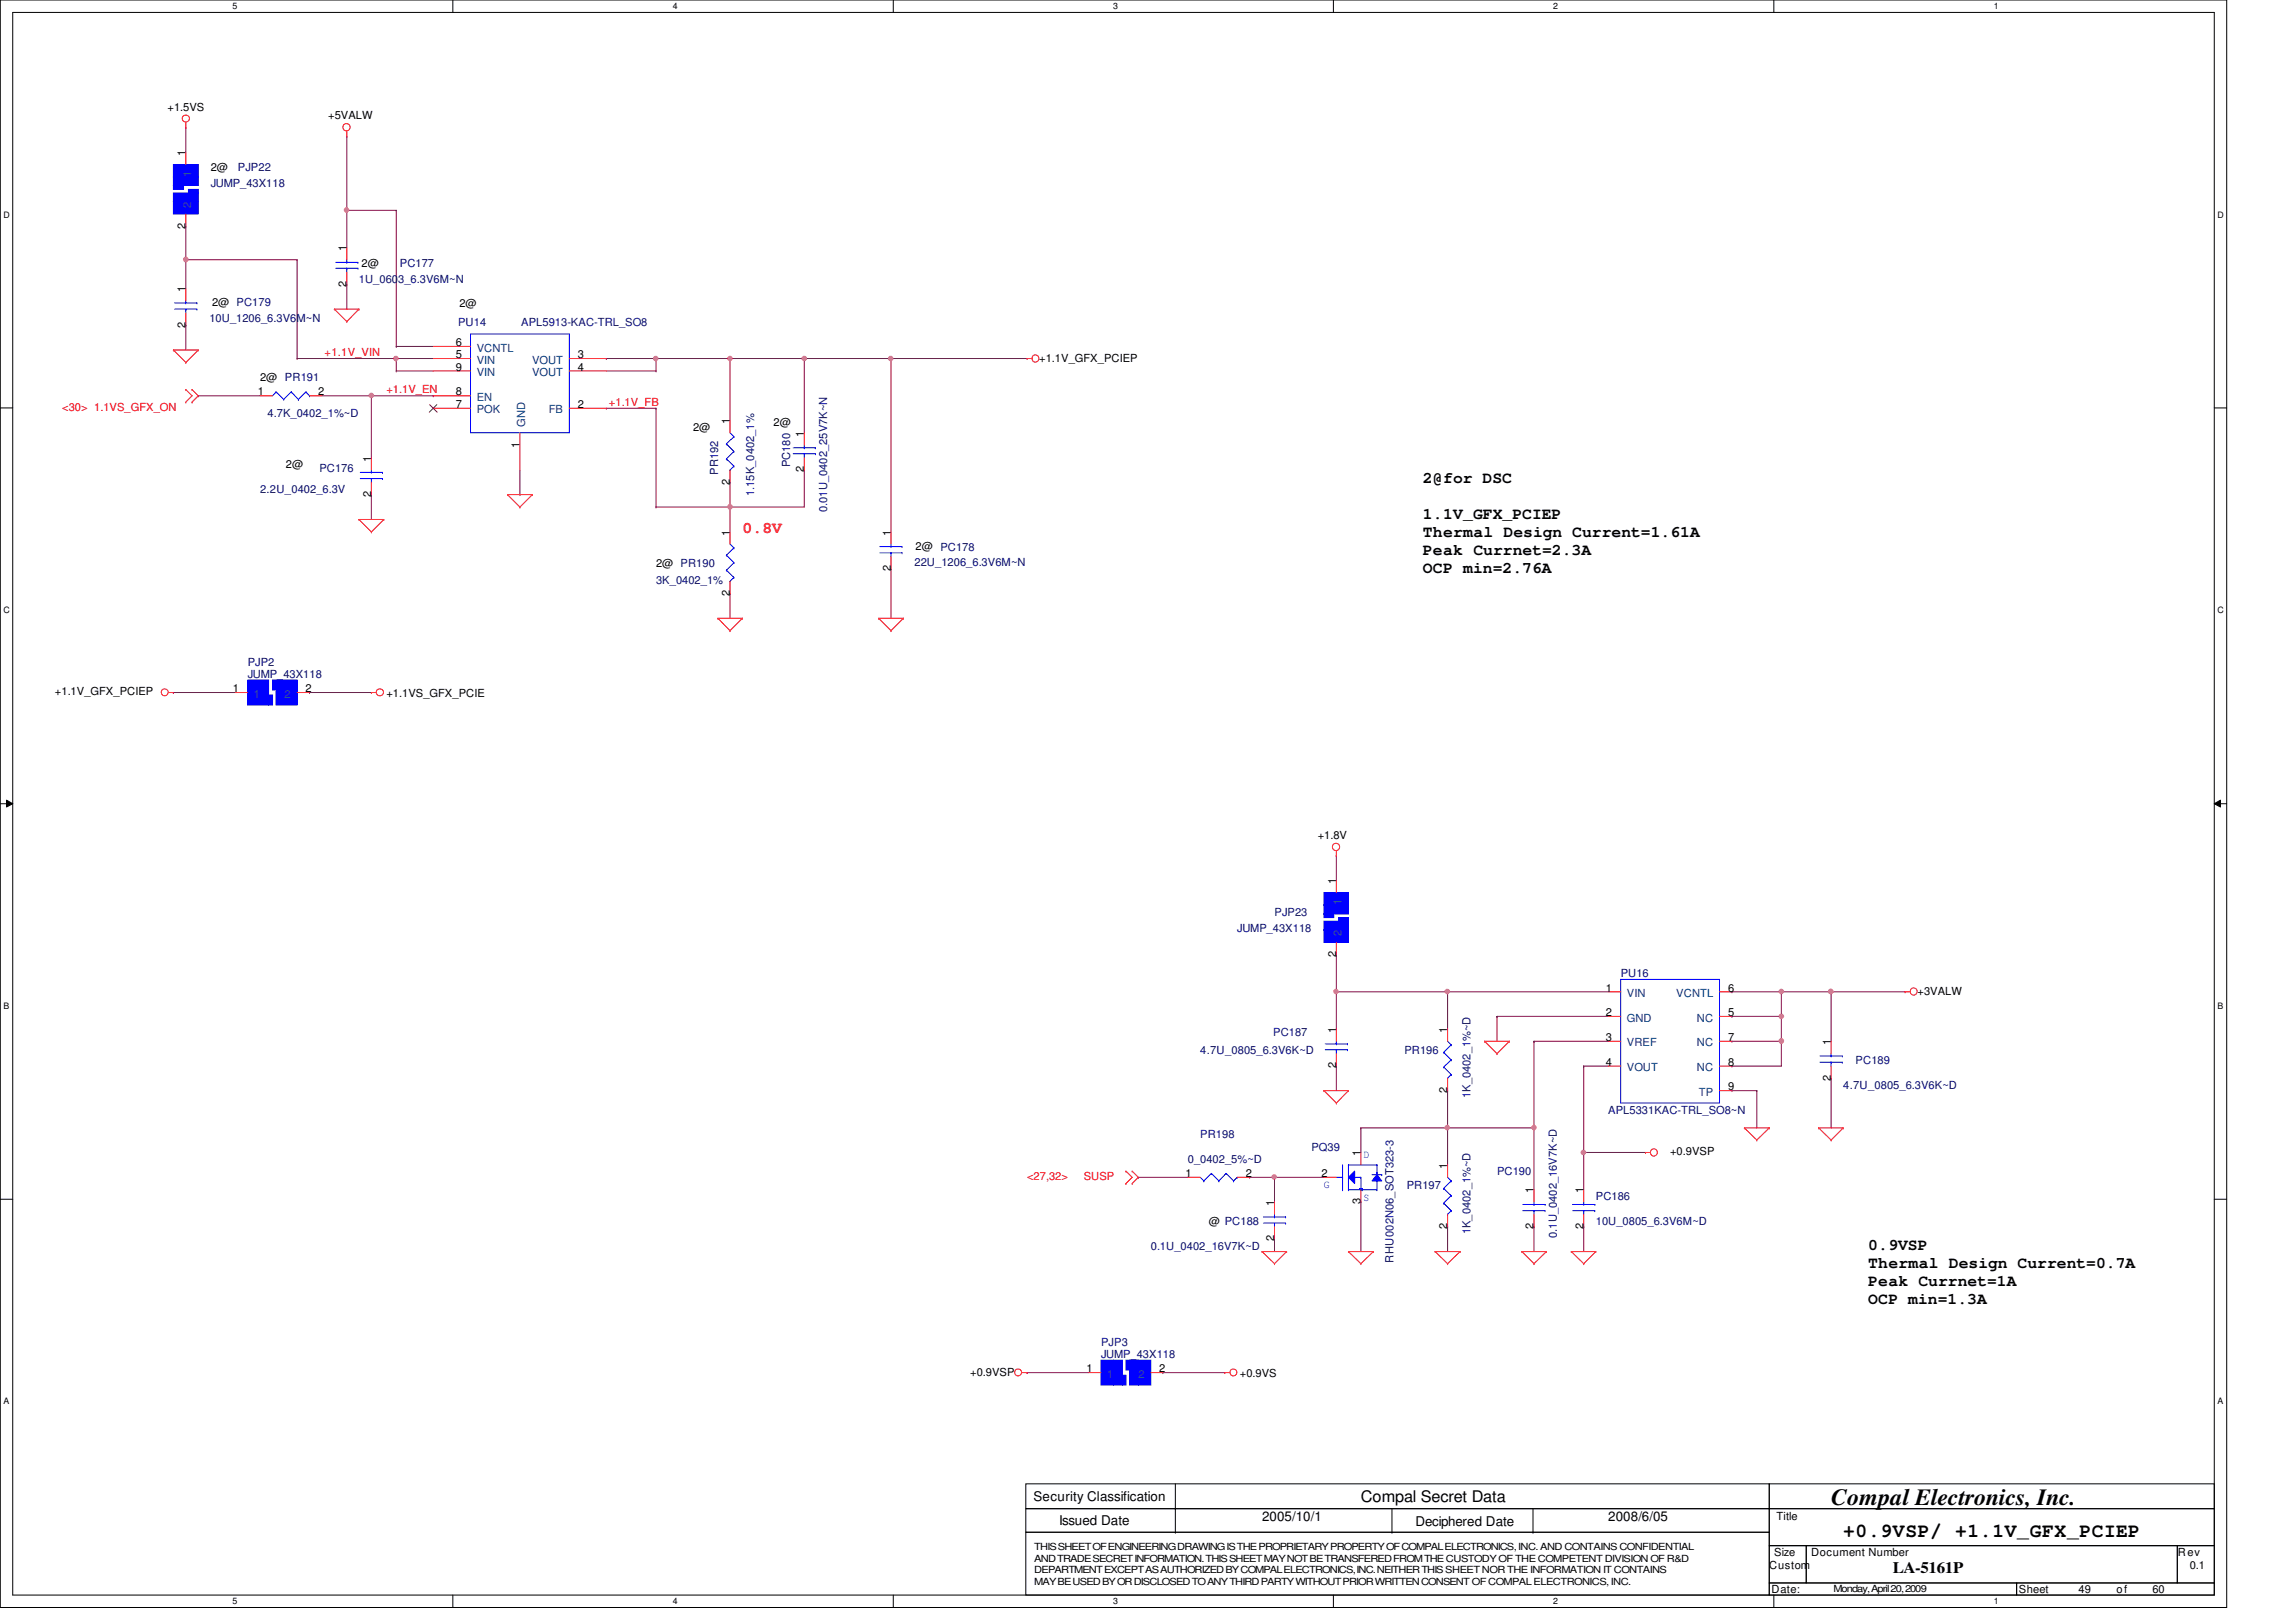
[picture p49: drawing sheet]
<svg xmlns="http://www.w3.org/2000/svg" width="297mm" height="210mm" viewBox="0 0 297 210" stroke-linecap="round" stroke-linejoin="round" font-family="sans-serif">
<defs><g id="words">
<text font-size="3" x="236.9" y="194.7">Compal Electronics, Inc.</text>
<text font-size="2.5" x="238.5" y="198.9">+0.9VSP/ +1.1V_GFX_PCIEP</text>
<g font-size="2.1">
<text x="184.1" y="62.5">2@for DSC</text>
<text x="184.1" y="67.2">1.1V_GFX_PCIEP</text>
<text x="184.1" y="69.5">Thermal Design Current=1.61A</text>
<text x="184.1" y="71.8">Peak Currnet=2.3A</text>
<text x="184.1" y="74.2">OCP min=2.76A</text>
<text x="241.7" y="161.7">0.9VSP</text>
<text x="241.7" y="164">Thermal Design Current=0.7A</text>
<text x="241.7" y="166.4">Peak Currnet=1A</text>
<text x="241.7" y="168.7">OCP min=1.3A</text>
<text x="176.1" y="194.4">Compal Secret Data</text>
<text x="244.9" y="203.5">LA-5161P</text>
</g>
<text font-size="2.1" fill="#f00" x="96.1" y="68.9">0.8V</text>
<g font-size="1.7">
<text x="133.7" y="194.3">Security Classification</text>
<text x="137" y="197.3">Issued Date</text>
<text x="163.3" y="196.8">2005/10/1</text>
<text x="183.1" y="197.5">Deciphered Date</text>
<text x="208.1" y="196.8">2008/6/05</text>
</g>
<g font-size="1.4">
<text x="21.7" y="14.3">+1.5VS</text>
<text x="42.5" y="15.5">+5VALW</text>
<text x="24" y="20.2" transform="rotate(-90 24 20.2)">1</text>
<text x="27.3" y="22.2">2@</text>
<text x="24" y="29.6" transform="rotate(-90 24 29.6)">2</text>
<text x="44.8" y="32.5" transform="rotate(-90 44.8 32.5)">1</text>
<text x="46.8" y="34.5">2@</text>
<text x="24" y="37.8" transform="rotate(-90 24 37.8)">1</text>
<text x="27.4" y="39.6">2@ PC179</text>
<text x="44.8" y="37.1" transform="rotate(-90 44.8 37.1)">2</text>
<text x="59.4" y="39.8">2@</text>
<text x="24" y="42.4" transform="rotate(-90 24 42.4)">2</text>
<text x="59" y="48">9</text>
<text x="59" y="44.8">6</text>
<text x="59" y="46.4">5</text>
<text x="74.8" y="48">4</text>
<text x="74.8" y="46.4">3</text>
<text x="134.4" y="46.8">+1.1V_GFX_PCIEP</text>
<text x="33.4" y="51.2">1</text>
<text x="33.7" y="49.4">2@ PR191</text>
<text x="41.1" y="51.2">2</text>
<text x="59" y="51.2">8</text>
<text x="59" y="52.8">7</text>
<text x="74.8" y="52.8">2</text>
<text x="48" y="59.7" transform="rotate(-90 48 59.7)">1</text>
<text x="67.2" y="57.9" transform="rotate(-90 67.2 57.9)">1</text>
<text x="89.7" y="55.8">2@</text>
<text x="94.4" y="54.9" transform="rotate(-90 94.4 54.9)">1</text>
<text x="100.1" y="55.1">2@</text>
<text x="104" y="56.5" transform="rotate(-90 104 56.5)">1</text>
<text x="37" y="60.6">2@</text>
<text x="48" y="64.3" transform="rotate(-90 48 64.3)">2</text>
<text x="94.4" y="62.7" transform="rotate(-90 94.4 62.7)">2</text>
<text x="104" y="61.1" transform="rotate(-90 104 61.1)">2</text>
<text x="94.4" y="69.3" transform="rotate(-90 94.4 69.3)">1</text>
<text x="115.2" y="69.3" transform="rotate(-90 115.2 69.3)">1</text>
<text x="118.4" y="71.1">2@ PC178</text>
<text x="84.9" y="73.4">2@ PR190</text>
<text x="94.4" y="77.1" transform="rotate(-90 94.4 77.1)">2</text>
<text x="115.2" y="73.9" transform="rotate(-90 115.2 73.9)">2</text>
<text x="30.1" y="89.6">1</text>
<text x="39.5" y="89.6">2</text>
<text x="7.1" y="90">+1.1V_GFX_PCIEP</text>
<text x="50" y="90.2">+1.1VS_GFX_PCIE</text>
<text x="170.5" y="108.6">+1.8V</text>
<text x="172.8" y="114.4" transform="rotate(-90 172.8 114.4)">1</text>
<text x="172.8" y="123.9" transform="rotate(-90 172.8 123.9)">2</text>
<text x="207.8" y="131.5">2</text>
<text x="207.8" y="128.3">1</text>
<text x="223.6" y="131.5">5</text>
<text x="223.6" y="128.3">6</text>
<text x="248.1" y="128.7">+3VALW</text>
<text x="172.8" y="133.6" transform="rotate(-90 172.8 133.6)">1</text>
<text x="187.2" y="133.6" transform="rotate(-90 187.2 133.6)">1</text>
<text x="207.8" y="137.9">4</text>
<text x="207.8" y="134.7">3</text>
<text x="223.6" y="134.7">7</text>
<text x="223.6" y="137.9">8</text>
<text x="236.9" y="135.3" transform="rotate(-90 236.9 135.3)">1</text>
<text x="172.8" y="138.3" transform="rotate(-90 172.8 138.3)">2</text>
<text x="187.2" y="141.4" transform="rotate(-90 187.2 141.4)">2</text>
<text x="223.6" y="141.1">9</text>
<text x="236.9" y="139.9" transform="rotate(-90 236.9 139.9)">2</text>
<text x="176" y="149.6" transform="rotate(-90 176 149.6)">1</text>
<text x="216.1" y="149.5">+0.9VSP</text>
<text x="153.4" y="152.3">1</text>
<text x="161.2" y="152.3">2</text>
<text x="171" y="152.3">2</text>
<text x="176" y="155.9" transform="rotate(-90 176 155.9)">3</text>
<text x="187.2" y="151.3" transform="rotate(-90 187.2 151.3)">1</text>
<text x="198.4" y="154.4" transform="rotate(-90 198.4 154.4)">1</text>
<text x="204.8" y="154.4" transform="rotate(-90 204.8 154.4)">1</text>
<text x="156.4" y="158.5">@ PC188</text>
<text x="164.8" y="160.7" transform="rotate(-90 164.8 160.7)">2</text>
<text x="164.8" y="156" transform="rotate(-90 164.8 156)">1</text>
<text x="187.2" y="159" transform="rotate(-90 187.2 159)">2</text>
<text x="198.4" y="159" transform="rotate(-90 198.4 159)">2</text>
<text x="204.8" y="159" transform="rotate(-90 204.8 159)">2</text>
<text x="125.5" y="178">+0.9VSP</text>
<text x="140.5" y="177.6">1</text>
<text x="150" y="177.6">2</text>
<text x="160.4" y="178.2">+0.9VS</text>
<text x="229.8" y="196.8">Title</text>
<text x="228.9" y="203">Custom</text>
<text x="229.5" y="201.4">Size</text>
<text x="234.3" y="201.4">Document Number</text>
<text x="281.8" y="201.4">Rev</text>
<text x="283.3" y="203">0.1</text>
<text x="229.2" y="206.2">Date:</text>
<text x="261.2" y="206.2">Sheet</text>
<text x="268.9" y="206.2">49</text>
<text x="273.8" y="206.2">of</text>
<text x="278.5" y="206.2">60</text>
</g>
<g font-size="1.4" fill="#004080">
<text x="24.7" y="22.9" transform="rotate(-90 24.7 22.9)">1</text>
<text x="24.7" y="26.9" transform="rotate(-90 24.7 26.9)">2</text>
<text x="61.7" y="45.5">VCNTL</text>
<text x="61.7" y="47.1">VIN</text>
<text x="68.8" y="47.1">VOUT</text>
<text x="61.7" y="48.7">VIN</text>
<text x="61.7" y="51.9">EN</text>
<text x="61.7" y="53.5">POK</text>
<text x="68.8" y="48.7">VOUT</text>
<text x="71" y="53.5">FB</text>
<text x="67.9" y="55.2" transform="rotate(-90 67.9 55.2)">GND</text>
<text x="32.8" y="90.3">1</text>
<text x="36.8" y="90.3">2</text>
<text x="173.6" y="117.1" transform="rotate(-90 173.6 117.1)">1</text>
<text x="173.6" y="121.2" transform="rotate(-90 173.6 121.2)">2</text>
<text x="210.5" y="129">VIN</text>
<text x="216.9" y="129">VCNTL</text>
<text x="210.5" y="132.2">GND</text>
<text x="210.5" y="135.4">VREF</text>
<text x="219.5" y="132.2">NC</text>
<text x="219.5" y="135.4">NC</text>
<text x="210.5" y="138.6">VOUT</text>
<text x="219.5" y="138.6">NC</text>
<text x="219.8" y="141.8">TP</text>
<text x="143.3" y="178.3">1</text>
<text x="147.3" y="178.3">2</text>
</g>
<g font-size="1.4" fill="#000080">
<text x="30.8" y="22.2">PJP22</text>
<text x="27.3" y="24.3">JUMP_43X118</text>
<text x="51.7" y="34.5">PC177</text>
<text x="27.1" y="41.7">10U_1206_6.3V6M~N</text>
<text x="46.4" y="36.6">1U_0603_6.3V6M~N</text>
<text x="59.3" y="42.2">PU14</text>
<text x="67.4" y="42.2">APL5913-KAC-TRL_SO8</text>
<text x="34.6" y="54">4.7K_0402_1%~D</text>
<text x="33.7" y="63.8">2.2U_0402_6.3V</text>
<text x="41.3" y="61">PC176</text>
<text x="92.9" y="61.5" transform="rotate(-90 92.9 61.5)">PR192</text>
<text x="97.6" y="64.2" transform="rotate(-90 97.6 64.2)">1.15K_0402_1%</text>
<text x="102.2" y="60.5" transform="rotate(-90 102.2 60.5)">PC180</text>
<text x="107" y="66.3" transform="rotate(-90 107 66.3)">0.01U_0402_25V7K~N</text>
<text x="84.9" y="75.6">3K_0402_1%</text>
<text x="118.3" y="73.2">22U_1206_6.3V6M~N</text>
<text x="32" y="86.2">PJP2</text>
<text x="32" y="87.8">JUMP_43X118</text>
<text x="164.9" y="118.5">PJP23</text>
<text x="160.1" y="120.6">JUMP_43X118</text>
<text x="209.7" y="126.5">PU16</text>
<text x="155.3" y="136.4">4.7U_0805_6.3V6K~D</text>
<text x="164.7" y="134">PC187</text>
<text x="181.7" y="136.4">PR196</text>
<text x="240.1" y="137.7">PC189</text>
<text x="190.2" y="142.1" transform="rotate(-90 190.2 142.1)">1K_0402_1%~D</text>
<text x="238.5" y="140.9">4.7U_0805_6.3V6K~D</text>
<text x="155.3" y="147.3">PR198</text>
<text x="169.7" y="148.9">PQ39</text>
<text x="208.1" y="144.1">APL5331KAC-TRL_SO8~N</text>
<text x="153.7" y="150.5">0_0402_5%~D</text>
<text x="182" y="153.9">PR197</text>
<text x="193.7" y="152.1">PC190</text>
<text x="206.5" y="155.3">PC186</text>
<text x="148.9" y="161.7">0.1U_0402_16V7K~D</text>
<text x="190.2" y="159.7" transform="rotate(-90 190.2 159.7)">1K_0402_1%~D</text>
<text x="201.4" y="160.2" transform="rotate(-90 201.4 160.2)">0.1U_0402_16V7K~D</text>
<text x="206.5" y="158.5">10U_0805_6.3V6M~D</text>
<text x="180.3" y="163.4" transform="rotate(-90 180.3 163.4)">RHU002N06_SOT323-3</text>
<text x="142.4" y="174.2">PJP3</text>
<text x="142.4" y="175.8">JUMP_43X118</text>
</g>
<g font-size="1.4" fill="#f00">
<text x="42" y="46.1">+1.1V_VIN</text>
<text x="8" y="53.2">&lt;30&gt; 1.1VS_GFX_ON</text>
<text x="50" y="50.9">+1.1V_EN</text>
<text x="78.8" y="52.5">+1.1V_FB</text>
<text x="132.9" y="152.7">&lt;27,32&gt;</text>
<text x="140.2" y="152.7">SUSP</text>
</g>
<g font-size="1.4" fill="#00f">
<text x="176.4" y="149.9">D</text>
<text x="171.3" y="153.7">G</text>
<text x="176.4" y="155.4">S</text>
</g>
<g font-size="1.3">
<text x="133.8" y="200.6">THIS SHEET OF ENGINEERING DRAWING IS THE PROPRIETARY PROPERTY OF COMPAL ELECTRONICS, INC. AND CONTAINS CONFIDENTIAL</text>
<text x="133.8" y="202.1">AND TRADE SECRET INFORMATION. THIS SHEET MAY NOT BETRANSFERED FROM THE CUSTODY OF THE COMPETENT DIVISION OF R&amp;D</text>
<text x="133.8" y="203.6">DEPARTMENT EXCEPT AS AUTHORIZED BY COMPAL ELECTRONICS, INC. NEITHER THIS SHEET NOR THE INFORMATION IT CONTAINS</text>
<text x="133.8" y="205.1">MAY BE USED BY OR DISCLOSED TO ANY THIRD PARTY WITHOUT PRIOR WRITTEN CONSENT OF COMPAL ELECTRONICS, INC.</text>
<text x="237.2" y="206">Monday, April 20, 2009</text>
</g>
<g font-size="1.1">
<text x="30.1" y="1.1">5</text>
<text x="87" y="1.1">4</text>
<text x="144" y="1.1">3</text>
<text x="201" y="1.1">2</text>
<text x="257.9" y="1.1">1</text>
<text x=".5" y="28.2">D</text>
<text x="286.9" y="28.2">D</text>
<text x=".5" y="79.3">C</text>
<text x="286.9" y="79.3">C</text>
<text x=".5" y="130.6">B</text>
<text x="286.9" y="130.6">B</text>
<text x=".5" y="181.7">A</text>
<text x="286.9" y="181.7">A</text>
<text x="30.1" y="207.6">5</text>
<text x="87" y="207.6">4</text>
<text x="144" y="207.6">3</text>
<text x="201" y="207.6">2</text>
<text x="257.9" y="207.6">1</text>
</g>
</g></defs>
<path d="M0 0h288.1v208h-288.1zM1.6 1.6h284.9v204.8h-284.9z" fill="none" stroke="#000" stroke-width=".13"/>
<g fill="#fff">
<path d="M30.1 .2h.6v1.2h-.6z"/>
<path d="M30.1 206.6h.6v1.2h-.6z"/>
</g>
<path d="M58.6 0v1.6M58.6 206.4v1.6" fill="none" stroke="#000" stroke-width=".13"/>
<g fill="#fff">
<path d="M87 .2h.6v1.2h-.6z"/>
<path d="M87 206.6h.6v1.2h-.6z"/>
</g>
<path d="M115.6 0v1.6M115.6 206.4v1.6" fill="none" stroke="#000" stroke-width=".13"/>
<g fill="#fff">
<path d="M144 .2h.6v1.2h-.6z"/>
<path d="M144 206.6h.6v1.2h-.6z"/>
</g>
<path d="M172.5 0v1.6M172.5 206.4v1.6" fill="none" stroke="#000" stroke-width=".13"/>
<g fill="#fff">
<path d="M201 .2h.5v1.2h-.5z"/>
<path d="M201 206.6h.5v1.2h-.5z"/>
</g>
<path d="M229.5 0v1.6M229.5 206.4v1.6" fill="none" stroke="#000" stroke-width=".13"/>
<g fill="#fff">
<path d="M257.9 .2h.6v1.2h-.6z"/>
<path d="M257.9 206.6h.6v1.2h-.6z"/>
<path d="M.5 27.2h.7v1.2h-.7z"/>
<path d="M286.9 27.2h.8v1.2h-.8z"/>
<path d="M.5 78.4h.7v1.1h-.7z"/>
<path d="M286.9 78.4h.8v1.1h-.8z"/>
</g>
<path d="M0 52.8h1.6M286.5 52.8h1.6" fill="none" stroke="#000" stroke-width=".13"/>
<g fill="#fff">
<path d="M.5 129.6h.7v1.2h-.7z"/>
<path d="M286.9 129.6h.7v1.2h-.7z"/>
</g>
<path d="M0 104h1.6M.8 103.5l.8 .5-.8 .4zM286.5 104l.8-.5v.9zM286.5 104h1.6" fill="none" stroke="#000" stroke-width=".13"/>
<path d="M.8 103.5l.8 .5-.8 .4zM286.5 104l.8-.5v.9z" fill="#000"/>
<g fill="#fff">
<path d="M.5 180.8h.7v1.1h-.7z"/>
<path d="M286.9 180.8h.7v1.1h-.7z"/>
</g>
<g fill="none" stroke="#000" stroke-width=".13">
<path d="M0 155.2h1.6M286.5 155.2h1.6M132.7 192h96.2v3.2h-96.2zM132.7 195.2h96.2v3.1h-96.2zM132.7 198.3h96.2v8.1h-96.2zM152.1 195.2h.1M152.1 198.3h.1M152.1 192v6.3M180.1 198.3h.1M180.1 195.2v3.1M198.3 198.3h.1M198.3 195.2v3.1"/>
<path d="M228.9 192h57.6v3.2h-57.6zM228.9 195.2h57.6v4.8h-57.6zM228.9 200h4.8v4.9h-4.8zM228.9 204.9h32v1.5h-32zM233.7 200h48v4.9h-48zM260.9 204.9h25.6v1.5h-25.6zM281.7 200h4.8v4.9h-4.8z"/>
</g>
<g fill="none" stroke="#800040" stroke-width=".13">
<path d="M24 16.5h.1M24 16.5v3.2M44.9 17.6h.1M44.9 17.6v14.4M24 33.6h.1M24 29.3h.1M24 29.3v8M24 33.6h14.4M38.4 33.6h.1M38.4 33.6v12.8M44.9 27.2h.1M44.9 36.8h.1"/>
<path d="M44.9 36.8v3.2M44.9 27.2h6.4M51.3 27.2h.1M51.3 27.2v17.6M24 42.1h.1M24 42.1v3.2M25.7 51.2h.1M25.7 51.2h8M38.4 46.4h.1M38.4 46.4h17.6M41.7 51.2h14.3M48 51.2h.1"/>
<path d="M48 51.2v8M51.3 44.8h.1M51.3 46.4h.1M51.3 48h.1M51.3 46.4v1.6M51.3 44.8h4.7M51.3 48h4.7M56 51.2h.1M78.4 52.8h.1M78.4 46.4h.1M78.4 46.4h54.5M78.4 52.8h6.5"/>
<path d="M78.4 48h6.5M84.9 46.4h.1M84.9 52.8h.1M84.9 48h.1M84.9 46.4v1.6M84.9 52.8v12.8M94.4 46.4h.1M94.4 46.4v8M104.1 46.4h.1M104.1 46.4v9.6M115.3 46.4h.1M115.3 46.4v22.4"/>
<path d="M48 64h.1M48 64v3.2M67.3 64h.1M67.3 60.8v3.2M84.9 65.6h.1M94.4 62.4h.1M94.4 65.6h.1M94.4 76.8h.1M94.4 62.4v6.4M94.4 76.8v3.2M104.1 60.8h.1M104.1 60.8v4.8h-19.2"/>
<path d="M115.3 73.6h.1M115.3 73.6v6.4M22.4 89.6h.1M22.4 89.6h8M40 89.6h.1M40 89.6h8M172.9 110.7h.1M172.9 110.7v3.3M172.9 128.4h.1M172.9 138h.1M172.9 123.5h.1M172.9 123.5v9.6"/>
<path d="M172.9 138v3.1M172.9 128.4h35.2M187.3 128.4h.1M187.3 128.4v4.7M193.7 131.5h.1M193.7 131.5h14.4M193.7 131.5v3.2M198.5 134.7h.1M198.5 134.7v19.3M198.5 134.7h9.6M204.9 138h.1M204.9 138h3.2"/>
<path d="M204.9 138v16M224.1 134.7h.1M224.1 131.5h.1M224.1 138h.1M224.1 128.4h.1M224.1 128.4h22.4M224.1 131.5h6.4M224.1 134.7h6.4M230.5 134.7h.1M230.5 128.4h.1M230.5 131.5h.1M230.5 128.4v9.6h-6.4"/>
<path d="M236.9 128.4h.1M236.9 139.5h.1M236.9 128.4v6.3M236.9 139.5v6.5M147.3 152.4h.1M147.3 152.4h6.4M161.7 152.4h.1M161.7 152.4h9.6M164.9 152.4h.1M164.9 152.4v3.1M176.1 155.5h.1M176.1 146h.1"/>
<path d="M176.1 146v3.1M176.1 155.5v6.5M176.1 146h22.4M187.3 141.1h.1M187.3 146h.1M187.3 158.7h.1M187.3 141.1v9.6M187.3 158.7v3.3M198.5 158.7h.1M198.5 146h.1M198.5 158.7v3.3M204.9 149.1h.1"/>
<path d="M204.9 158.7h.1M204.9 158.7v3.3M204.9 149.1h8M224.1 141.1h.1M224.1 141.1h3.2M227.3 141.1h.1M227.3 141.1v4.9M132.9 177.6h.1M132.9 177.6h8M150.4 177.6h.1M150.4 177.6h8M164.9 160.4h.1"/>
<path d="M164.9 160.4v1.6"/>
</g>
<g fill="none" stroke="#f00" stroke-width=".13">
<path d="M24 16.5h.1M24 15.8v.7M44.9 17.6h.1M44.9 17v.6M22.4 45.3h.1M22.4 45.3h3.3M22.4 45.3l1.6 1.6M24 46.9h.1M24 50.4h.1M24 52h.1M24 50.4l.8 .8-.8 .8M24.8 52h.1"/>
<path d="M24.8 50.4h.1M24.8 50.4l.9 .8-.9 .8M25.7 45.3h.1M25.7 45.3l-1.7 1.6M43.3 40h.1M43.3 40h3.1M43.3 40l1.6 1.6M44.9 41.6h.1M46.4 40h.1M46.4 40l-1.5 1.6M132.9 46.4h.1M132.9 46.4h.6"/>
<path d="M46.4 67.2h.1M46.4 67.2h3.3M46.4 67.2l1.6 1.6M48 68.8h.1M49.7 67.2h.1M49.7 67.2l-1.7 1.6M65.7 64h.1M65.7 64h3.2M65.7 64l1.6 1.6M67.3 65.6h.1M68.9 64h.1M68.9 64l-1.6 1.6"/>
<path d="M21.8 89.6h.6M22.4 89.6h.1M48 89.6h.1M48 89.6h.7M92.9 80h.1M92.9 80h3.2M92.9 80l1.5 1.6M94.4 81.6h.1M96.1 80h.1M96.1 80l-1.7 1.6M113.7 80h.1M113.7 80h3.2"/>
<path d="M113.7 80l1.6 1.6M115.3 81.6h.1M116.9 80h.1M116.9 80l-1.6 1.6M172.9 110.7h.1M172.9 110.1v.6M192.1 134.7h.1M192.1 134.7h3.2M192.1 134.7l1.6 1.7M193.7 136.4h.1M195.3 134.7h.1M195.3 134.7l-1.6 1.7"/>
<path d="M246.5 128.4h.1M246.5 128.4h.6M145.7 151.6h.1M145.7 153.2h.1M145.7 151.6l.8 .8-.8 .8M146.5 153.2h.1M146.5 151.6h.1M146.5 151.6l.8 .8-.8 .8M171.3 141.1h.1M171.3 141.1h3.2M171.3 141.1l1.6 1.6M172.9 142.7h.1"/>
<path d="M174.5 141.1h.1M174.5 141.1l-1.6 1.6M212.9 149.1h.1M212.9 149.1h.6M225.7 146h.1M225.7 146h3.2M225.7 146l1.6 1.5M227.3 147.5h.1M228.9 146h.1M228.9 146l-1.6 1.5M235.3 146h.1M235.3 146h3.2"/>
<path d="M235.3 146l1.6 1.5M236.9 147.5h.1M238.5 146h.1M238.5 146l-1.6 1.5M132.2 177.6h.7M132.9 177.6h.1M158.4 177.6h.1M158.4 177.6h.7M163.3 162h.1M163.3 162h3.2M163.3 162l1.6 1.5M164.9 163.5h.1"/>
<path d="M166.5 162h.1M166.5 162l-1.6 1.5M174.5 162h.1M174.5 162h3.2M174.5 162l1.6 1.5M176.1 163.5h.1M177.7 162h.1M177.7 162l-1.6 1.5M185.7 162h.1M185.7 162h3.2M185.7 162l1.6 1.5M187.3 163.5h.1"/>
<path d="M188.9 162h.1M188.9 162l-1.6 1.5M196.9 162h.1M196.9 162h3.2M196.9 162l1.6 1.5M198.5 163.5h.1M200.1 162h.1M200.1 162l-1.6 1.5M203.3 162h.1M203.3 162h3.2M203.3 162l1.6 1.5M204.9 163.5h.1"/>
<path d="M206.5 162h.1M206.5 162l-1.6 1.5"/>
<circle cx="24" cy="15.3" r=".46"/>
<circle cx="44.8" cy="16.5" r=".47"/>
<circle cx="133.9" cy="46.4" r=".46"/>
<circle cx="21.3" cy="89.6" r=".45"/>
<circle cx="49.1" cy="89.6" r=".46"/>
<circle cx="172.8" cy="109.6" r=".47"/>
<circle cx="247.6" cy="128.3" r=".46"/>
<circle cx="214" cy="149.1" r=".46"/>
<circle cx="131.7" cy="177.6" r=".45"/>
<circle cx="159.6" cy="177.6" r=".45"/>
</g>
<path d="M174.5 152.4l.8-.8v1.6z" fill="#00f"/>
<path d="M174.5 152.4l.8-.8v1.6z" fill="none" stroke="#00f" stroke-width=".13"/>
<path d="M178.1 152l.7 .8h-1.3z" fill="#00f"/>
<g fill="none" stroke="#00f" stroke-width=".13">
<path d="M35.7 50.7h.1M35.7 50.7l-.4 .5M35.7 50.7l1 1M36.7 51.7h.1M37.7 50.7h.1M37.7 50.7l-1 1M37.7 50.7l.9 1M38.6 51.7h.1M39.6 50.7h.1M39.6 50.7l-1 1M39.6 50.7l.4 .5M40 51.2h.1"/>
<path d="M60.9 43.2h12.8v12.8h-12.8zM171.4 135.8h2.9M171.4 135.1h2.9M172.9 135.1h.1M172.9 135.8h.1M172.9 134.7v.4M172.9 135.8v.6M174.3 135.8h.1M174.3 135.1h.1M163.4 158.3h2.9M163.4 157.5h2.9M164.9 157.5h.1"/>
<path d="M164.9 158.3h.1M164.9 157.1v.4M164.9 158.3v.4M166.3 158.3h.1M166.3 157.5h.1M172.9 152.4h.8M173.7 152.4h.1M173.7 154h.1M173.7 150.7v3.3M174.5 150.7h.1M174.5 154h.1M174.5 150.7h3.6"/>
<path d="M174.5 150.7v3.3M174.5 154h3.6M175.3 152.4h.1M175.3 152.4h.8M175.9 153.8h.1M175.9 153.8v.2M175.9 153.8h.3M176.1 154h.1M176.1 152.4h.1M176.1 152.4v1.6M176.2 153.8h.1M176.2 154h.1"/>
<path d="M176.2 153.8v.2M177.5 152h1.3M178.1 152l.7 .8h-1.3zM178.1 150.7h.1M178.1 151.7h.1M178.1 154h.1M178.1 152.8h.1M178.1 150.7v1.3M178.1 152.8v1.2M178.8 152h.1"/>
</g>
<g fill="none" stroke="#f00" stroke-width=".13">
<path d="M33.7 51.2h1.6M40 51.2h1.7M56 48h4.9M56 51.2h4.9M56 44.8h4.9M56 46.4h4.9M56 52.8h4.9M67.3 56v4.8M73.7 48h4.7M73.7 46.4h4.7M73.7 52.8h4.7M172.9 133.1v1.6"/>
<path d="M172.9 136.4v1.6M164.9 155.5v1.6M164.9 158.7v1.7M171.3 152.4h1.6M176.1 149.1v1.6M176.1 154v1.5"/>
</g>
<path d="M55.6 52.4l1 .9M56.5 52.4l-1 .9" fill="none" stroke="#804000" stroke-width=".13"/>
<path d="M142.4 176h1.7v3.2h-1.7z" fill-rule="evenodd" fill="#00f"/>
<path d="M142.4 176h1.7v3.2h-1.7z" fill="none" stroke="#00f" stroke-width=".13"/>
<path d="M144.1 176h1.1v3.2h-1.1z" fill-rule="evenodd" fill="#00f"/>
<path d="M144.1 176h1.1v3.2h-1.1z" fill="none" stroke="#00f" stroke-width=".13"/>
<path d="M145.2 178h.5v1.2h-.5z" fill-rule="evenodd" fill="#00f"/>
<path d="M145.2 178h.5v1.2h-.5z" fill="none" stroke="#00f" stroke-width=".13"/>
<path d="M145.7 176h.4v1.3h-.4z" fill-rule="evenodd" fill="#00f"/>
<path d="M145.7 176h.4v1.3h-.4z" fill="none" stroke="#00f" stroke-width=".13"/>
<path d="M146.1 176h1.2v3.2h-1.2z" fill-rule="evenodd" fill="#00f"/>
<path d="M146.1 176h1.2v3.2h-1.2z" fill="none" stroke="#00f" stroke-width=".13"/>
<path d="M147.3 176h1.6v3.2h-1.6z" fill-rule="evenodd" fill="#00f"/>
<g fill="none" stroke="#00f" stroke-width=".13">
<path d="M186.8 136.2h.1M186.8 138.1h.1M186.8 136.2l.9 1M186.8 138.1l.9 1M187.3 139.5h.1M187.3 134.7l.4 .5M187.7 135.2h.1M187.7 137.2h.1M187.7 139.1h.1M187.7 135.2l-.9 1M187.7 137.2l-.9 .9M187.7 139.1l-.4 .4"/>
<path d="M147.3 176h1.6v3.2h-1.6z"/>
</g>
<path d="M187.3 133.1v1.6M187.3 139.5v1.6M140.9 177.6h1.5M148.9 177.6h1.5" fill="none" stroke="#f00" stroke-width=".13"/>
<path d="M22.4 21.3h3.3v1.6h-3.3z" fill-rule="evenodd" fill="#00f"/>
<path d="M22.4 21.3h3.3v1.6h-3.3z" fill="none" stroke="#00f" stroke-width=".13"/>
<path d="M22.4 22.9h3.3v1.1h-3.3z" fill-rule="evenodd" fill="#00f"/>
<path d="M22.4 22.9h3.3v1.1h-3.3z" fill="none" stroke="#00f" stroke-width=".13"/>
<path d="M22.4 24h1.3v.5h-1.3z" fill-rule="evenodd" fill="#00f"/>
<path d="M22.4 24h1.3v.5h-1.3z" fill="none" stroke="#00f" stroke-width=".13"/>
<path d="M24.4 24.5h1.3v.5h-1.3z" fill-rule="evenodd" fill="#00f"/>
<path d="M24.4 24.5h1.3v.5h-1.3z" fill="none" stroke="#00f" stroke-width=".13"/>
<path d="M22.4 25h3.3v1.1h-3.3z" fill-rule="evenodd" fill="#00f"/>
<path d="M22.4 25h3.3v1.1h-3.3z" fill="none" stroke="#00f" stroke-width=".13"/>
<path d="M22.4 26.1h3.3v1.6h-3.3z" fill-rule="evenodd" fill="#00f"/>
<g fill="none" stroke="#00f" stroke-width=".13">
<path d="M22.4 26.1h3.3v1.6h-3.3zM46.6 61.9h2.9M46.6 61.1h2.9M48 61.1h.1M48 61.9h.1M48 60.8v.3M48 61.9v.5M49.5 61.9h.1M49.5 61.1h.1M235.5 137.5h2.8M235.5 136.7h2.8M236.9 136.7h.1"/>
<path d="M236.9 137.5h.1M236.9 136.4v.3M236.9 137.5v.5M238.3 137.5h.1M238.3 136.7h.1M186.8 153.8h.1M186.8 155.7h.1M186.8 153.8l.9 .9M186.8 155.7l.9 1M187.3 157.1h.1M187.3 152.4l.4 .4M187.7 152.8h.1"/>
<path d="M187.7 154.7h.1M187.7 156.7h.1M187.7 152.8l-.9 1M187.7 154.7l-.9 1M187.7 156.7l-.4 .4"/>
</g>
<path d="M24 19.7v1.6M24 27.7v1.6M48 59.2v1.6M48 62.4v1.6M236.9 134.7v1.7M236.9 138v1.5M187.3 150.7v1.7M187.3 157.1v1.6" fill="none" stroke="#f00" stroke-width=".13"/>
<path d="M32 88h1.7v3.2h-1.7z" fill-rule="evenodd" fill="#00f"/>
<path d="M32 88h1.7v3.2h-1.7z" fill="none" stroke="#00f" stroke-width=".13"/>
<path d="M33.7 88h1.1v3.2h-1.1z" fill-rule="evenodd" fill="#00f"/>
<path d="M33.7 88h1.1v3.2h-1.1z" fill="none" stroke="#00f" stroke-width=".13"/>
<path d="M34.8 90h.5v1.2h-.5z" fill-rule="evenodd" fill="#00f"/>
<path d="M34.8 90h.5v1.2h-.5z" fill="none" stroke="#00f" stroke-width=".13"/>
<path d="M35.3 88h.4v1.3h-.4z" fill-rule="evenodd" fill="#00f"/>
<path d="M35.3 88h.4v1.3h-.4z" fill="none" stroke="#00f" stroke-width=".13"/>
<path d="M35.7 88h1.2v3.2h-1.2z" fill-rule="evenodd" fill="#00f"/>
<path d="M35.7 88h1.2v3.2h-1.2z" fill="none" stroke="#00f" stroke-width=".13"/>
<path d="M36.9 88h1.5v3.2h-1.5z" fill-rule="evenodd" fill="#00f"/>
<g fill="none" stroke="#00f" stroke-width=".13">
<path d="M22.6 39.2h2.9M24 39.2h.1M24 38.9v.3M25.5 39.2h.1M43.4 34.7h2.9M43.4 34h2.9M44.9 34h.1M44.9 34.7h.1M44.9 33.6v.4M44.9 34.7v.5M46.3 34.7h.1M46.3 34h.1"/>
<path d="M22.6 40h2.9M24 40h.1M24 40v.5M25.5 40h.1M102.6 58.7h2.9M102.6 58h2.9M104.1 58h.1M104.1 58.7h.1M104.1 57.6v.4M104.1 58.7v.5M105.5 58.7h.1M105.5 58h.1"/>
<path d="M94 71.8h.1M94 73.8h.1M94 71.8l.9 1M94 73.8l.9 .9M94.4 75.2h.1M94.4 70.4l.5 .5M94.9 70.9h.1M94.9 72.8h.1M94.9 74.7h.1M94.9 70.9l-.9 .9M94.9 72.8l-.9 1M94.9 74.7l-.5 .5"/>
<path d="M113.8 71.5h2.9M113.8 70.7h2.9M115.3 70.7h.1M115.3 71.5h.1M115.3 70.4v.3M115.3 71.5v.5M116.7 71.5h.1M116.7 70.7h.1M36.9 88h1.5v3.2h-1.5zM155.3 152.4l.4 .4M155.7 152.8h.1M156.7 151.8h.1"/>
<path d="M156.7 151.8l-1 1M156.7 151.8l1 1M157.7 152.8h.1M158.6 151.8h.1M158.6 151.8l-.9 1M158.6 151.8l1 1M159.6 152.8h.1M160.1 152.4h.1M160.1 152.4l-.5 .4"/>
</g>
<g fill="none" stroke="#f00" stroke-width=".13">
<path d="M24 37.3v1.6M44.9 32v1.6M44.9 35.2v1.6M24 40.5v1.6M104.1 56v1.6M104.1 59.2v1.6M94.4 68.8v1.6M94.4 75.2v1.6M115.3 68.8v1.6M115.3 72v1.6M30.4 89.6h1.6M38.4 89.6h1.6"/>
<path d="M153.7 152.4h1.6M160.1 152.4h1.6"/>
</g>
<path d="M171.3 115.5h3.2v1.6h-3.2z" fill-rule="evenodd" fill="#00f"/>
<path d="M171.3 115.5h3.2v1.6h-3.2z" fill="none" stroke="#00f" stroke-width=".13"/>
<path d="M171.3 117.1h3.2v1.2h-3.2z" fill-rule="evenodd" fill="#00f"/>
<path d="M171.3 117.1h3.2v1.2h-3.2z" fill="none" stroke="#00f" stroke-width=".13"/>
<path d="M171.3 118.3h1.2v.4h-1.2z" fill-rule="evenodd" fill="#00f"/>
<path d="M171.3 118.3h1.2v.4h-1.2z" fill="none" stroke="#00f" stroke-width=".13"/>
<path d="M173.2 118.7h1.3v.5h-1.3z" fill-rule="evenodd" fill="#00f"/>
<path d="M173.2 118.7h1.3v.5h-1.3z" fill="none" stroke="#00f" stroke-width=".13"/>
<path d="M171.3 119.2h3.2v1.2h-3.2z" fill-rule="evenodd" fill="#00f"/>
<path d="M171.3 119.2h3.2v1.2h-3.2z" fill="none" stroke="#00f" stroke-width=".13"/>
<path d="M171.3 120.4h3.2v1.6h-3.2z" fill-rule="evenodd" fill="#00f"/>
<g fill="none" stroke="#00f" stroke-width=".13">
<path d="M94 57.4h.1M94 59.4h.1M94 57.4l.9 1M94 59.4l.9 .9M94.4 56l.5 .5M94.9 56.5h.1M94.9 58.4h.1M94.9 56.5l-.9 .9M94.9 58.4l-.9 1M94.4 60.8h.1M94.9 60.3h.1M94.9 60.3l-.5 .5"/>
<path d="M171.3 120.4h3.2v1.6h-3.2zM209.7 126.7h12.8v16h-12.8zM197 156.7h2.9M197 155.9h2.9M198.5 155.9h.1M198.5 156.7h.1M198.5 155.5v.4M198.5 156.7v.4M199.9 156.7h.1M199.9 155.9h.1M203.5 156.7h2.8M203.5 155.9h2.8"/>
<path d="M204.9 155.9h.1M204.9 156.7h.1M204.9 155.5v.4M204.9 156.7v.4M206.3 156.7h.1M206.3 155.9h.1"/>
</g>
<g fill="none" stroke="#f00" stroke-width=".13">
<path d="M94.4 54.4v1.6M94.4 60.8v1.6M172.9 114v1.5M172.9 122v1.5M208.1 138h1.6M208.1 131.5h1.6M208.1 134.7h1.6M208.1 128.4h1.6M222.5 138h1.6M222.5 131.5h1.6M222.5 134.7h1.6M222.5 128.4h1.6"/>
<path d="M198.5 154v1.5M198.5 157.1v1.6M204.9 154v1.5M204.9 157.1v1.6M222.5 141.1h1.6"/>
</g>
<circle cx="84.8" cy="46.4" r=".3" fill="#f0f"/>
<circle cx="84.8" cy="46.4" r=".3" fill="none" stroke="#f0f" stroke-width=".13"/>
<circle cx="44.8" cy="27.2" r=".3" fill="#f0f"/>
<circle cx="44.8" cy="27.2" r=".3" fill="none" stroke="#f0f" stroke-width=".13"/>
<circle cx="104.1" cy="46.4" r=".3" fill="#f0f"/>
<circle cx="104.1" cy="46.4" r=".3" fill="none" stroke="#f0f" stroke-width=".13"/>
<circle cx="115.2" cy="46.4" r=".3" fill="#f0f"/>
<circle cx="115.2" cy="46.4" r=".3" fill="none" stroke="#f0f" stroke-width=".13"/>
<circle cx="94.4" cy="65.6" r=".31" fill="#f0f"/>
<circle cx="94.4" cy="65.6" r=".31" fill="none" stroke="#f0f" stroke-width=".13"/>
<circle cx="172.8" cy="128.3" r=".3" fill="#f0f"/>
<circle cx="172.8" cy="128.3" r=".3" fill="none" stroke="#f0f" stroke-width=".13"/>
<circle cx="187.2" cy="128.3" r=".3" fill="#f0f"/>
<circle cx="187.2" cy="128.3" r=".3" fill="none" stroke="#f0f" stroke-width=".13"/>
<circle cx="236.9" cy="128.3" r=".3" fill="#f0f"/>
<circle cx="236.9" cy="128.3" r=".3" fill="none" stroke="#f0f" stroke-width=".13"/>
<circle cx="236.9" cy="128.3" r=".3" fill="#f0f"/>
<circle cx="236.9" cy="128.3" r=".3" fill="none" stroke="#f0f" stroke-width=".13"/>
<circle cx="230.5" cy="128.3" r=".3" fill="#f0f"/>
<circle cx="230.5" cy="128.3" r=".3" fill="none" stroke="#f0f" stroke-width=".13"/>
<circle cx="230.4" cy="134.7" r=".31" fill="#f0f"/>
<circle cx="230.4" cy="134.7" r=".31" fill="none" stroke="#f0f" stroke-width=".13"/>
<circle cx="230.5" cy="131.5" r=".3" fill="#f0f"/>
<circle cx="230.5" cy="131.5" r=".3" fill="none" stroke="#f0f" stroke-width=".13"/>
<circle cx="204.8" cy="149.1" r=".3" fill="#f0f"/>
<circle cx="204.8" cy="149.1" r=".3" fill="none" stroke="#f0f" stroke-width=".13"/>
<circle cx="198.5" cy="145.9" r=".3" fill="#f0f"/>
<circle cx="198.5" cy="145.9" r=".3" fill="none" stroke="#f0f" stroke-width=".13"/>
<circle cx="187.2" cy="145.9" r=".3" fill="#f0f"/>
<circle cx="187.2" cy="145.9" r=".3" fill="none" stroke="#f0f" stroke-width=".13"/>
<circle cx="164.8" cy="152.3" r=".3" fill="#f0f"/>
<circle cx="164.8" cy="152.3" r=".3" fill="none" stroke="#f0f" stroke-width=".13"/>
<circle cx="94.4" cy="46.4" r=".3" fill="#f0f"/>
<circle cx="94.4" cy="46.4" r=".3" fill="none" stroke="#f0f" stroke-width=".13"/>
<circle cx="48" cy="51.2" r=".3" fill="#f0f"/>
<circle cx="48" cy="51.2" r=".3" fill="none" stroke="#f0f" stroke-width=".13"/>
<circle cx="51.2" cy="46.4" r=".3" fill="#f0f"/>
<circle cx="51.2" cy="46.4" r=".3" fill="none" stroke="#f0f" stroke-width=".13"/>
<circle cx="24" cy="33.6" r=".31" fill="#f0f"/>
<circle cx="24" cy="33.6" r=".31" fill="none" stroke="#f0f" stroke-width=".13"/>
<use href="#words"/>
</svg>
